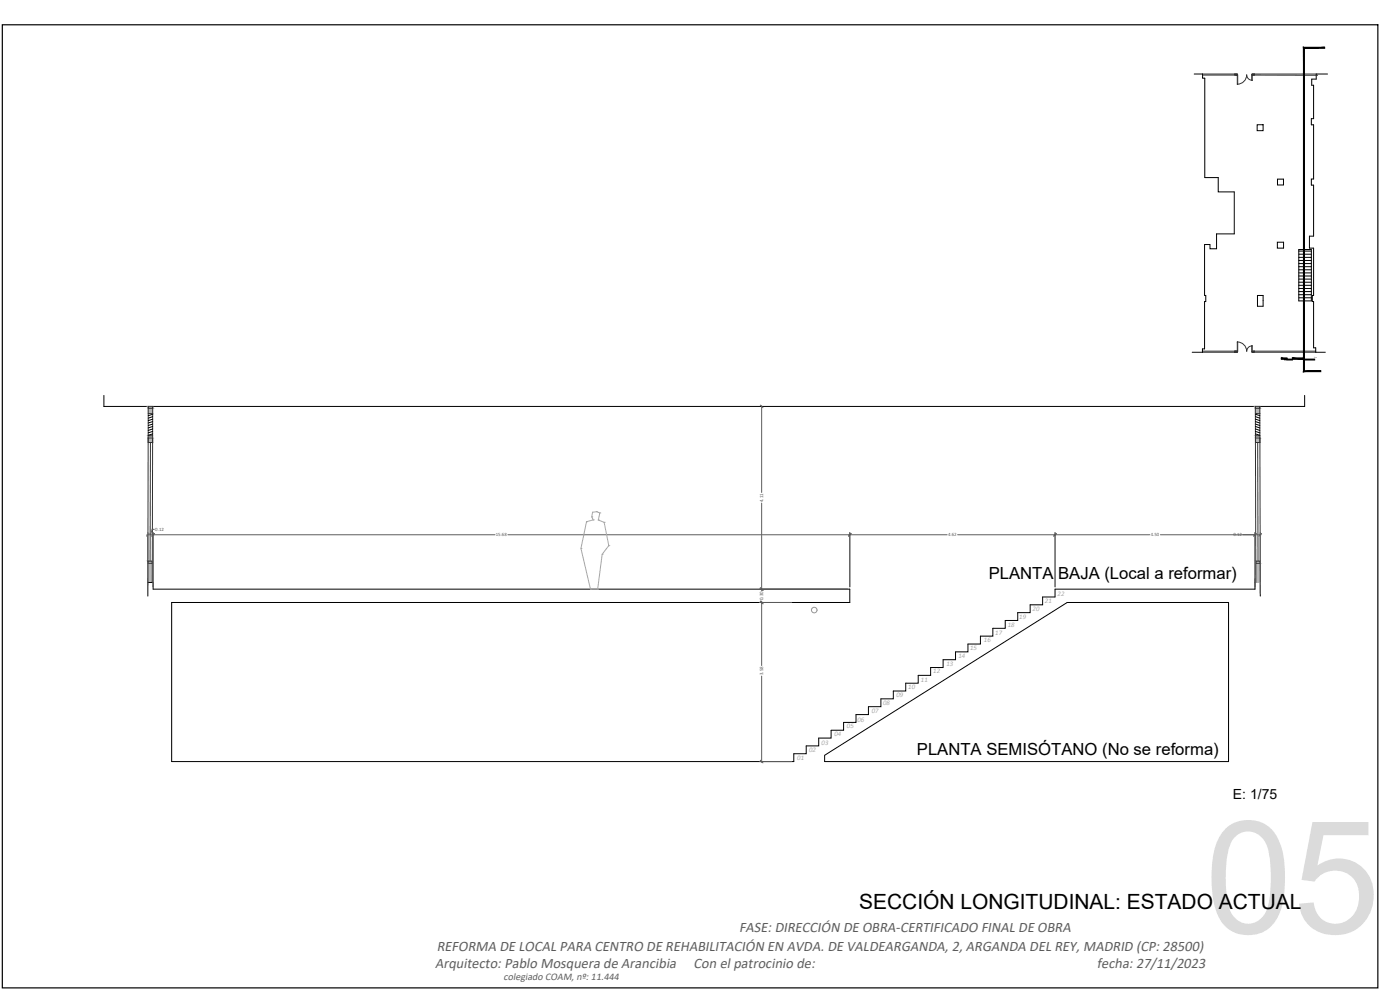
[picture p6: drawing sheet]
<svg xmlns="http://www.w3.org/2000/svg" width="420mm" height="297mm" viewBox="0 0 420 297" stroke-linecap="round" stroke-linejoin="round" font-family="sans-serif">
<defs><g id="words">
<text font-size="47.2" fill="#dbdbdb" x="361.6" y="280">05</text>
<text font-size="6.3" x="257.9" y="272.6">SECCIÓN LONGITUDINAL: ESTADO ACTUAL</text>
<g font-size="5">
<text x="296.7" y="173.9">PLANTA BAJA (Local a reformar)</text>
<text x="275.2" y="226.6">PLANTA SEMISÓTANO (No se reforma)</text>
</g>
<g font-size="4.4" fill="#5e5e5e">
<text x="221.8" y="279.6">FASE: DIRECCIÓN DE OBRA-CERTIFICADO FINAL DE OBRA</text>
<text x="131.1" y="285.4">REFORMA DE LOCAL PARA CENTRO DE REHABILITACIÓN EN AVDA. DE VALDEARGANDA, 2, ARGANDA DEL REY, MADRID (CP: 28500)</text>
<text x="130.6" y="290.4">Arquitecto: Pablo Mosquera de Arancibia</text>
<text x="208.2" y="290.4">Con el patrocinio de:</text>
<text x="329.2" y="290.4">fecha: 27/11/2023</text>
</g>
<text font-size="4.2" x="370" y="239.6">E: 1/75</text>
<text font-size="3.1" fill="#5e5e5e" x="151.1" y="294.2">colegiado COAM, nº: 11.444</text>
<g font-size="2.1" fill="#a8a8a8">
<text x="317.3" y="178.7">22</text>
<text x="305.8" y="185.9">19</text>
<text x="309.8" y="183.4">20</text>
<text x="313.5" y="180.9">21</text>
<text x="298.6" y="190.5">17</text>
<text x="302.3" y="188.1">18</text>
<text x="287.5" y="197.5">14</text>
<text x="291" y="195.1">15</text>
<text x="295.2" y="192.5">16</text>
<text x="280" y="202">12</text>
<text x="283.9" y="199.9">13</text>
<text x="268.9" y="209.2">09</text>
<text x="272.5" y="206.7">10</text>
<text x="276.3" y="204.8">11</text>
<text x="261.5" y="214">07</text>
<text x="264.9" y="211.5">08</text>
<text x="250.3" y="220.9">04</text>
<text x="254.1" y="218.5">05</text>
<text x="257.2" y="216.5">06</text>
<text x="239.2" y="227.9">01</text>
<text x="242.7" y="225.7">02</text>
<text x="246.4" y="223.4">03</text>
</g>
<g font-size="1.5" fill="#5e5e5e">
<text x="229" y="150.7" transform="rotate(-90 229 150.7)">4.11</text>
<text x="46.6" y="159.3">0.12</text>
<text x="148.8" y="160.9">15.68</text>
<text x="284.5" y="160.9">4.62</text>
<text x="345.3" y="160.9">4.50</text>
<text x="370.2" y="160.9">0.12</text>
<text x="229" y="180.1" transform="rotate(-90 229 180.1)">0.30</text>
<text x="229" y="202.6" transform="rotate(-90 229 202.6)">3.58</text>
</g>
<g font-size=".5">
<text x="384.5" y="107.3">0</text>
<text x="387.7" y="107.3">1</text>
<text x="391" y="107.3">2</text>
<text x="394.4" y="107.3">3 m</text>
<text x="385.5" y="108.3">0,5</text>
</g>
</g></defs>
<!-- layer: Muros -->
<g fill="none" stroke="#000" stroke-width=".3">
<path d="M358.4 22.2h2.5v1.3h.7v29.8h4v4.3h4.8v12.6h-5.3v4.4h-2v-1.2h-1.6v15.3h.4v1.8h-.4v14.2h-.6v1h-3.1M377.3 37.4h1.8v1.8h-1.8zM398.4 22.2h-3.4v1.5h-1.3v1.9h.5v10h-.6v1.9h.6v16.2h-.6v1.8h.6v15.4h-1.2v3.6h1.2v14.2h-.4v1.8h.4v13.9h.7v1.3h2.8M383.4 53.7h1.8v1.8h-1.8zM383.3 72.7h1.9v1.8h-1.9zM377.4 88.7h1.7v3.2h-1.7zM31.2 118.6v3.3h360.3v-3.3M45.8 124.3l-1.3 .4M45.8 125l-1.3 .5M45.8 125.8l-1.3 .4M45.8 126.5l-1.3 .4M45.8 127.2l-1.3 .5"/>
<path d="M45.8 128l-1.3 .4M45.8 128.7l-1.3 .4M45.8 129.4l-1.3 .5M45.8 130.2l-1.3 .4M376.8 124.3l1.3 .4M376.8 125l1.3 .5M376.8 125.8l1.3 .4M376.8 126.5l1.3 .4M376.8 127.2l1.3 .5M376.8 128l1.3 .4M376.8 128.7l1.3 .4M376.8 129.4l1.3 .5"/>
<path d="M376.8 130.2l1.3 .4M44.4 173.7v5.1M376.6 173.7v3.1h-60v2.3h-3.7v2.4h-3.7v2.3h-3.8v2.4h-3.7v2.3h-3.7v2.4h-3.8v2.3h-3.7v2.4h-3.7v2.3h-3.8v2.4h-3.7v2.3h-3.7v2.4h-3.8v2.3h-3.7v2.4h-3.7v2.3h-3.8v2.4h-3.7v2.4h-3.7v2.3h-3.8v2.4h-3.7v2.3h-3.7v2.4h-3.8v2.3h-186.7v-47.7h203.5v-4h-209v-2h-1.6M376.6 174.8h1.6M378.2 173.7v5.1M247.5 226.6l72.8-45.8h48.4v47.7h-121.2z"/>
</g>
<!-- layer: Sombra gris-relleno -->
<g fill="#bababa" stroke="#bababa" stroke-width=".3">
<path d="M44.5 130.8h1.3z"/>
<path d="M44.5 122.5h1.3v1.6z"/>
<path d="M376.8 130.8h1.3z"/>
<path d="M376.7 122.5h1.4v1.6z"/>
<path d="M44.5 121.9l1.3 .6v-.6zM44.5 121.9l1.3 .6h-1.3z"/>
<path d="M44.4 168.4l1.3 .6v-.6zM44.4 168.4l1.3 .6h-1.3z"/>
<path d="M44.4 169l1.3 5.8v-5.8zM44.4 169l1.3 5.8h-1.3z"/>
<path d="M44.5 131.4l1.3 1.4v-1.4zM44.5 131.4l1.3 1.4h-1.3z"/>
<path d="M44.5 130.8l1.3 .6v-.6zM44.5 130.8l1.3 .6h-1.3z"/>
<path d="M44.5 124.1h1.3zM44.5 122.5l1.3 1.6h-1.3z"/>
<path d="M376.7 121.9l1.4 .6v-.6zM376.7 121.9l1.4 .6h-1.4z"/>
<path d="M376.9 168.4l1.3 .6v-.6zM376.9 168.4l1.3 .6h-1.3z"/>
<path d="M376.9 169l1.3 5.8v-5.8zM376.9 169l1.3 5.8h-1.3z"/>
<path d="M376.8 131.4l1.3 1.4v-1.4zM376.8 131.4l1.3 1.4h-1.3z"/>
<path d="M376.8 130.8l1.3 .6v-.6zM376.8 130.8l1.3 .6h-1.3z"/>
<path d="M376.8 124.1h1.3zM376.7 122.5l1.4 1.6h-1.3z"/>
</g>
<g fill="none" stroke="#333" stroke-width=".3">
<path d="M360.9 22.5h9.7M360.9 22.2h9.7v.3M370.6 22.2h.5v.3h-.5zM370.6 22.2h.4v.3h-.4zM371.1 22.2v.3h.4v2.8l-.1-3.1zM375.7 22.2l.1 1.9-.1-1.6h.3v-.3zM375.8 24.1l-1.2-.5-.5-1.1a2.8 2.8 0 0 1-2.8 2.8M376 22.2h.4v.3h-.4zM376.1 22.2h.3v.3h-.3zM395 22.2h-18.6v.3l19 .1M360.9 105.4h9.7v.3M360.9 105.7h9.7"/>
<path d="M370.6 105.4h.5v.3h-.5zM370.6 105.4h.4v.3h-.4zM371.3 102.6l.1 3.1h-.3M371.3 102.6l.2 2.8h-.4v.3M371.3 102.6a2.8 2.8 0 0 1 2.8 2.8l.5-1.2 1.2-.4M375.7 103.8v1.9h.3v-.3h-.3zM376 105.4h.4v.3h-.4zM376.1 105.4h.3v.3h-.3zM394.9 105.4h-18.5v.3h18.5M44.5 131.4h1.3v1.4h-1.3zM44.5 130.8h1.3M44.5 121.9h1.3v.6h-1.3z"/>
<path d="M44.5 121.9l-.1 52.9M44.5 124.1h1.3M45.1 132.8l-.1 35.6M45.8 121.9l-.1 52.9M376.7 121.9h1.4v.6h-1.4zM376.7 121.9l.2 52.9M376.8 124.1h1.3M376.8 130.8h1.3M376.8 131.4h1.3v1.4h-1.3zM377.4 132.8l.1 35.6M378.1 121.9l.1 52.9M44.4 168.4h1.3v.6h-1.3z"/>
<path d="M376.9 168.4h1.3v.6h-1.3z"/>
</g>
<!-- layer: Instalaciones -->
<circle cx="244.4" cy="183" r=".84" fill="none" stroke="#ff7f00" stroke-width=".3"/>
<!-- layer: Cotas -->
<g fill="none" stroke="#5e5e5e" stroke-width=".3">
<path d="M228.6 121.7v26.1M44.4 159.8v15.8M46 159.8v16.3M46.3 158.8h-.6l-.5 1.7M228.6 150.9v26.3M255 159.8v16.3M316.6 159.8v16.3M376.6 159.8v16.3M378.2 159.8v18.4M44.1 160.5h104.5M152.4 160.5h131.8M227.9 176.8h26.5"/>
<path d="M287.4 160.5h57.6M348.2 160.5h28.7M373 160.5h5.5M227.9 180.8h9.7M228.6 180.3v19.4M228.6 202.8v26M227.9 228.5h9.7"/>
</g>
<!-- layer: HelpLayer1 -->
<path d="M228.2 121.5l.8 .9M44.8 160.1l-.8 .8M46.4 160.1l-.8 .8M228.2 176.4l.8 .8M255.4 160.1l-.8 .8M317 160.1l-.8 .8M377 160.1l-.8 .8M378.6 160.1l-.8 .8M228.2 180.4l.8 .8M228.2 228.1l.8 .8" fill="none" stroke="#5e5e5e" stroke-width=".3"/>
<!-- layer: ANIMACION -->
<g fill="none" stroke="#a8a8a8" stroke-width=".3">
<path d="M176 156.5h.1M177.6 155.1h.1M177.8 153.7l1.2-.2 1 .4-.4 2.1 1.7 .7 1.4 7-2 2.6-1.3 10.5h-2.2l-2.9-12.2 1.7-8.1 2.1-.5-.5-.9zM178.1 156h.1M179 153.5h.1M179.6 156h.1M180 153.9h.1M181.3 156.7h.1M174.3 164.6h.1M177.2 176.8h.1M179.4 176.8h.1M180.7 166.3h.1"/>
<path d="M182.7 163.7h.1"/>
</g>
<!-- layer: Proyecciones -->
<g fill="none" stroke="#000" stroke-width=".3">
<path d="M389.8 74.9h3.8v15.4h-3.8zM389.8 79.1h3.8M389.8 78.2h3.8M389.8 77.2h3.8M389.8 76.3h3.8M389.8 75.3h3.8M389.8 89.4h3.8M389.8 88.4h3.8M389.8 87.5h3.8M389.8 86.6h3.8M389.8 85.6h3.8M389.8 84.7h3.8"/>
<path d="M389.8 83.7h3.8M389.8 82.8h3.8M389.8 81.9h3.8M389.8 80.9h3.8M389.8 80h3.8"/>
</g>
<!-- layer: sellos -->
<g fill="#000" stroke="#000" stroke-width=".3">
<path d="M384.6 107.4l1.6 .3v-.3zM384.6 107.4l1.6 .3h-1.6z"/>
<path d="M387.9 107.4l3.3 .3v-.3zM387.9 107.4l3.3 .3h-3.3z"/>
</g>
<path d="M384.6 107.4h1.6v.3h-1.6zM386.2 107.7h1.7v.3h-1.7zM387.9 107.4h3.3v.3h-3.3zM391.2 107.7h3.3v.3h-3.3z" fill="none" stroke="#000" stroke-width=".3"/>
<!-- layer: Regruesado -->
<path d="M.7 7.4h412.8v289h-412.8z" fill="none" stroke="#000" stroke-width=".36"/>
<path d="M391.5 14.5h6.1v-.3zM391.2 14.2h6.4l-6.1 .3zM391.2 14.2l.3 97v-96.7zM391.2 14.2l.3 97-.3 .3zM391.5 111.2l-.3 .3 5.2-.3zM391.2 111.5l5.2-.3v.3z" fill="#000" stroke="#000" stroke-width=".3"/>
<use href="#words"/>
</svg>
